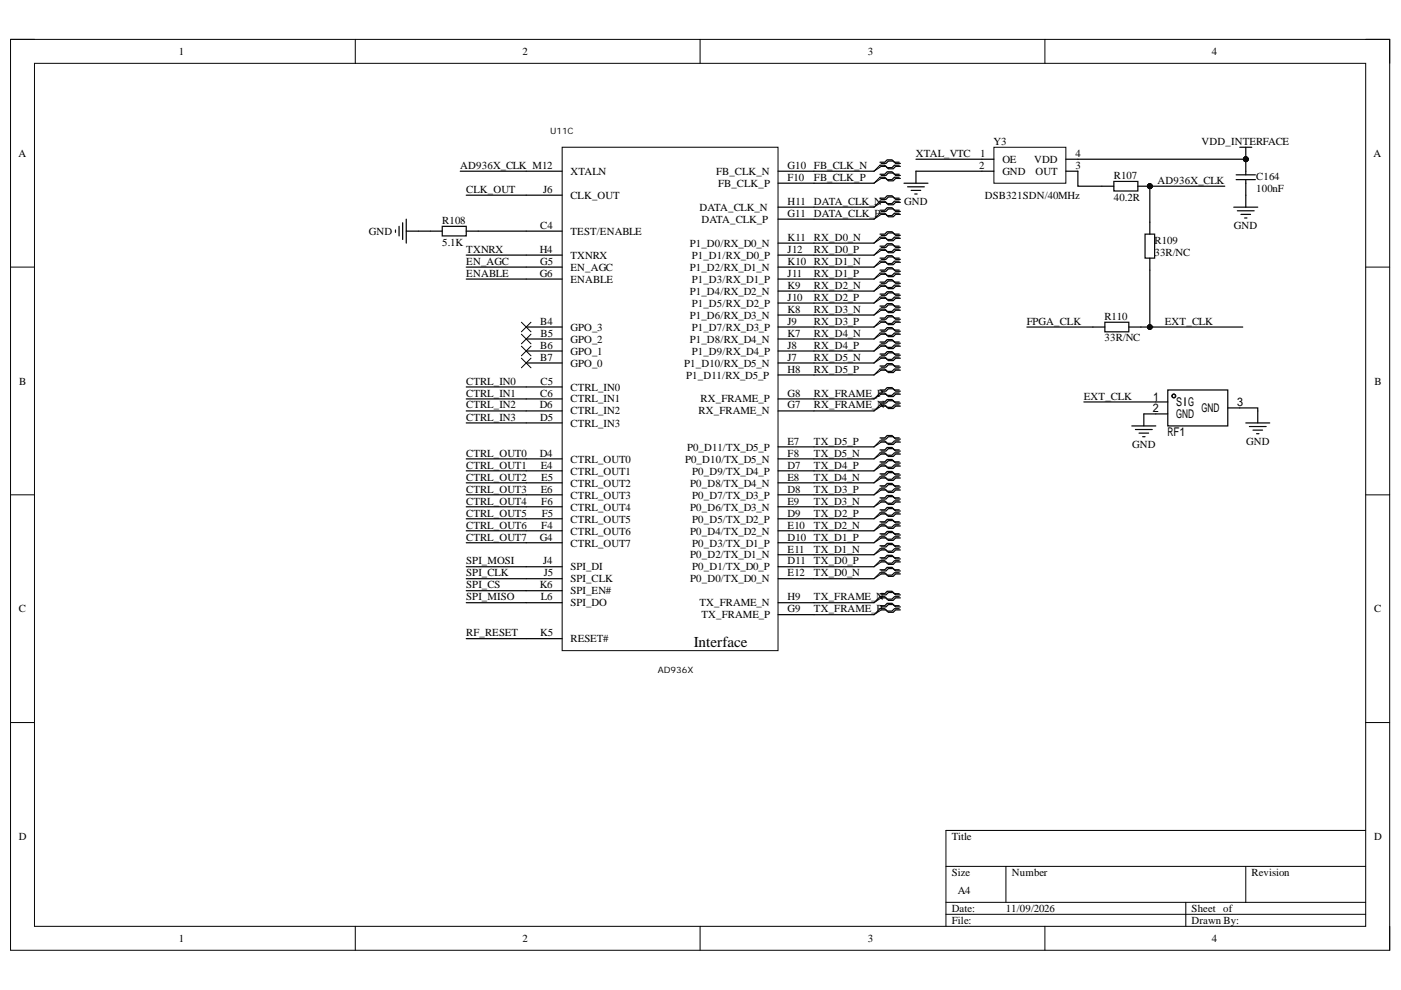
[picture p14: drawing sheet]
<svg xmlns="http://www.w3.org/2000/svg" width="297mm" height="210mm" viewBox="0 0 297 210" stroke-linecap="round" stroke-linejoin="round" font-family="sans-serif">
<defs><g id="words">
<text font-size="3.5" x="263.5" y="35.6">PIC16402</text>
<text font-size="3.2" x="147.1" y="137.3">Interface</text>
<g font-size="2.5">
<text x="249.3" y="86.2">SIG</text>
<text x="249.3" y="88.7">GND</text>
<text x="254.8" y="87.5">GND</text>
<text x="247.6" y="92.5">RF1</text>
</g>
<g font-size="2.3">
<text x="37.9" y="11.7">1</text>
<text x="110.8" y="11.7">2</text>
<text x="184" y="11.7">3</text>
<text x="257" y="11.7">4</text>
<text x="3.9" y="33.3">A</text>
<text x="97.6" y="35.9">AD936X_CLK M12</text>
<text x="167" y="35.9">G10</text>
<text x="172.6" y="35.9">FB_CLK_N</text>
<text x="194.2" y="33.3">XTAL_VTC</text>
<text x="207.6" y="35.9">2</text>
<text x="207.8" y="33.3">1</text>
<text x="210.7" y="30.8">Y3</text>
<text x="212.5" y="34.6">OE</text>
<text x="219.3" y="34.6">VDD</text>
<text x="228" y="35.9">3</text>
<text x="228" y="33.3">4</text>
<text x="254.8" y="30.8">VDD_INTERFACE</text>
<text x="291.2" y="33.3">A</text>
<text x="98.9" y="40.9">CLK_OUT</text>
<text x="115.2" y="40.9">J6</text>
<text x="120.9" y="37.1">XTALN</text>
<text x="151.8" y="37.1">FB_CLK_N</text>
<text x="152.3" y="39.7">FB_CLK_P</text>
<text x="167" y="38.4">F10</text>
<text x="172.6" y="38.4">FB_CLK_P</text>
<text x="212.5" y="37.1">GND</text>
<text x="219.5" y="37.1">OUT</text>
<text x="236.1" y="38">R107</text>
<text x="245.4" y="39">AD936X_CLK</text>
<text x="266.4" y="40.7">100nF</text>
<text x="266.4" y="38.1">C164</text>
<text x="93.8" y="47.5">R108</text>
<text x="120.9" y="42.2">CLK_OUT</text>
<text x="148.3" y="44.7">DATA_CLK_N</text>
<text x="148.7" y="47.3">DATA_CLK_P</text>
<text x="167" y="46">G11</text>
<text x="167" y="43.5">H11</text>
<text x="172.6" y="43.5">DATA_CLK_N</text>
<text x="172.6" y="46">DATA_CLK_P</text>
<text x="191.7" y="43.5">GND</text>
<text x="208.8" y="42.2">DSB321SDN/40MHz</text>
<text x="236.1" y="42.5">40.2R</text>
<text x="78.2" y="49.8">GND</text>
<text x="93.8" y="52.1">5.1K</text>
<text x="98.9" y="53.6">TXNRX</text>
<text x="114.4" y="53.6">H4</text>
<text x="114.5" y="48.5">C4</text>
<text x="120.9" y="49.8">TEST/ENABLE</text>
<text x="146.3" y="52.3">P1_D0/RX_D0_N</text>
<text x="167" y="53.6">J12</text>
<text x="167" y="51.1">K11</text>
<text x="172.6" y="53.6">RX_D0_P</text>
<text x="172.6" y="51.1">RX_D0_N</text>
<text x="244.8" y="51.7">R109</text>
<text x="261.6" y="48.5">GND</text>
<text x="98.9" y="56.2">EN_AGC</text>
<text x="98.9" y="58.7">ENABLE</text>
<text x="114.4" y="58.7">G6</text>
<text x="114.5" y="56.2">G5</text>
<text x="120.9" y="57.4">EN_AGC</text>
<text x="120.9" y="60">ENABLE</text>
<text x="120.9" y="54.9">TXNRX</text>
<text x="146.3" y="57.4">P1_D2/RX_D1_N</text>
<text x="146.7" y="60">P1_D3/RX_D1_P</text>
<text x="146.7" y="54.9">P1_D1/RX_D0_P</text>
<text x="167" y="58.7">J11</text>
<text x="167" y="56.2">K10</text>
<text x="172.6" y="56.2">RX_D1_N</text>
<text x="172.6" y="58.7">RX_D1_P</text>
<text x="244.8" y="54.2">33R/NC</text>
<text x="146.3" y="62.5">P1_D4/RX_D2_N</text>
<text x="146.7" y="65">P1_D5/RX_D2_P</text>
<text x="167" y="63.8">J10</text>
<text x="167" y="61.2">K9</text>
<text x="172.6" y="63.8">RX_D2_P</text>
<text x="172.6" y="61.2">RX_D2_N</text>
<text x="114.5" y="68.8">B4</text>
<text x="114.6" y="71.4">B5</text>
<text x="120.9" y="70.1">GPO_3</text>
<text x="146.3" y="67.6">P1_D6/RX_D3_N</text>
<text x="146.7" y="70.1">P1_D7/RX_D3_P</text>
<text x="167" y="68.8">J9</text>
<text x="167" y="71.4">K7</text>
<text x="167" y="66.3">K8</text>
<text x="172.6" y="71.4">RX_D4_N</text>
<text x="172.6" y="66.3">RX_D3_N</text>
<text x="172.6" y="68.8">RX_D3_P</text>
<text x="217.7" y="68.8">FPGA_CLK</text>
<text x="234.2" y="67.8">R110</text>
<text x="247" y="68.8">EXT_CLK</text>
<text x="114.5" y="73.9">B6</text>
<text x="114.5" y="76.5">B7</text>
<text x="120.9" y="72.7">GPO_2</text>
<text x="120.9" y="75.2">GPO_1</text>
<text x="120.9" y="77.7">GPO_0</text>
<text x="145.1" y="77.7">P1_D10/RX_D5_N</text>
<text x="146.3" y="72.7">P1_D8/RX_D4_N</text>
<text x="146.7" y="75.2">P1_D9/RX_D4_P</text>
<text x="167" y="76.5">J7</text>
<text x="167" y="73.9">J8</text>
<text x="172.6" y="73.9">RX_D4_P</text>
<text x="172.6" y="76.5">RX_D5_N</text>
<text x="234.2" y="72.4">33R/NC</text>
<text x="4.1" y="81.5">B</text>
<text x="98.9" y="81.5">CTRL_IN0</text>
<text x="114.6" y="81.5">C5</text>
<text x="120.9" y="82.8">CTRL_IN0</text>
<text x="145.5" y="80.3">P1_D11/RX_D5_P</text>
<text x="167" y="79">H8</text>
<text x="172.6" y="79">RX_D5_P</text>
<text x="291.4" y="81.5">B</text>
<text x="98.9" y="84.1">CTRL_IN1</text>
<text x="98.9" y="86.6">CTRL_IN2</text>
<text x="98.9" y="89.2">CTRL_IN3</text>
<text x="114.4" y="86.6">D6</text>
<text x="114.5" y="84.1">C6</text>
<text x="114.5" y="89.2">D5</text>
<text x="120.9" y="85.3">CTRL_IN1</text>
<text x="120.9" y="87.9">CTRL_IN2</text>
<text x="148.1" y="87.9">RX_FRAME_N</text>
<text x="148.5" y="85.3">RX_FRAME_P</text>
<text x="167" y="86.6">G7</text>
<text x="167" y="84.1">G8</text>
<text x="172.6" y="84.1">RX_FRAME_P</text>
<text x="172.6" y="86.6">RX_FRAME_N</text>
<text x="229.8" y="84.7">EXT_CLK</text>
<text x="120.9" y="90.5">CTRL_IN3</text>
<text x="145.7" y="95.6">P0_D11/TX_D5_P</text>
<text x="167" y="94.3">E7</text>
<text x="172.6" y="94.3">TX_D5_P</text>
<text x="240" y="94.9">GND</text>
<text x="264.2" y="94.3">GND</text>
<text x="98.9" y="96.8">CTRL_OUT0</text>
<text x="98.9" y="99.4">CTRL_OUT1</text>
<text x="98.9" y="101.9">CTRL_OUT2</text>
<text x="114.4" y="96.8">D4</text>
<text x="114.7" y="99.4">E4</text>
<text x="114.8" y="101.9">E5</text>
<text x="120.9" y="98.1">CTRL_OUT0</text>
<text x="120.9" y="100.6">CTRL_OUT1</text>
<text x="145.2" y="98.1">P0_D10/TX_D5_N</text>
<text x="146.8" y="100.6">P0_D9/TX_D4_P</text>
<text x="167" y="99.4">D7</text>
<text x="167" y="101.9">E8</text>
<text x="167" y="96.8">F8</text>
<text x="172.6" y="96.8">TX_D5_N</text>
<text x="172.6" y="99.4">TX_D4_P</text>
<text x="172.6" y="101.9">TX_D4_N</text>
<text x="98.9" y="104.5">CTRL_OUT3</text>
<text x="98.9" y="107">CTRL_OUT4</text>
<text x="114.7" y="104.5">E6</text>
<text x="114.8" y="107">F6</text>
<text x="120.9" y="103.2">CTRL_OUT2</text>
<text x="120.9" y="105.7">CTRL_OUT3</text>
<text x="146.3" y="103.2">P0_D8/TX_D4_N</text>
<text x="146.8" y="105.7">P0_D7/TX_D3_P</text>
<text x="167" y="104.5">D8</text>
<text x="167" y="107">E9</text>
<text x="172.6" y="107">TX_D3_N</text>
<text x="172.6" y="104.5">TX_D3_P</text>
<text x="98.9" y="109.5">CTRL_OUT5</text>
<text x="98.9" y="112.1">CTRL_OUT6</text>
<text x="114.8" y="112.1">F4</text>
<text x="114.9" y="109.5">F5</text>
<text x="120.9" y="113.3">CTRL_OUT6</text>
<text x="120.9" y="110.8">CTRL_OUT5</text>
<text x="120.9" y="108.3">CTRL_OUT4</text>
<text x="146.3" y="108.3">P0_D6/TX_D3_N</text>
<text x="146.3" y="113.3">P0_D4/TX_D2_N</text>
<text x="146.8" y="110.8">P0_D5/TX_D2_P</text>
<text x="167" y="109.5">D9</text>
<text x="167" y="112.1">E10</text>
<text x="172.6" y="109.5">TX_D2_P</text>
<text x="172.6" y="112.1">TX_D2_N</text>
<text x="98.9" y="119.7">SPI_MOSI</text>
<text x="98.9" y="114.6">CTRL_OUT7</text>
<text x="114.4" y="114.6">G4</text>
<text x="115.2" y="119.7">J4</text>
<text x="120.9" y="115.9">CTRL_OUT7</text>
<text x="146.3" y="118.4">P0_D2/TX_D1_N</text>
<text x="146.8" y="115.9">P0_D3/TX_D1_P</text>
<text x="167" y="114.6">D10</text>
<text x="167" y="119.7">D11</text>
<text x="167" y="117.1">E11</text>
<text x="172.6" y="117.1">TX_D1_N</text>
<text x="172.6" y="119.7">TX_D0_P</text>
<text x="172.6" y="114.6">TX_D1_P</text>
<text x="98.9" y="122.2">SPI_CLK</text>
<text x="98.9" y="124.8">SPI_CS</text>
<text x="114.4" y="124.8">K6</text>
<text x="115.3" y="122.2">J5</text>
<text x="120.9" y="121">SPI_DI</text>
<text x="120.9" y="123.5">SPI_CLK</text>
<text x="146.3" y="123.5">P0_D0/TX_D0_N</text>
<text x="146.8" y="121">P0_D1/TX_D0_P</text>
<text x="167" y="122.2">E12</text>
<text x="172.6" y="122.2">TX_D0_N</text>
<text x="4" y="129.8">C</text>
<text x="98.9" y="127.3">SPI_MISO</text>
<text x="114.7" y="127.3">L6</text>
<text x="120.9" y="126">SPI_EN#</text>
<text x="120.9" y="128.6">SPI_DO</text>
<text x="148.3" y="128.6">TX_FRAME_N</text>
<text x="148.7" y="131.1">TX_FRAME_P</text>
<text x="167" y="129.8">G9</text>
<text x="167" y="127.3">H9</text>
<text x="172.6" y="129.8">TX_FRAME_P</text>
<text x="172.6" y="127.3">TX_FRAME_N</text>
<text x="291.3" y="129.8">C</text>
<text x="98.9" y="134.9">RF_RESET</text>
<text x="114.5" y="134.9">K5</text>
<text x="120.9" y="136.2">RESET#</text>
<text x="4" y="178.1">D</text>
<text x="201.8" y="178.1">Title</text>
<text x="291.3" y="178.1">D</text>
<text x="201.8" y="185.7">Size</text>
<text x="214.6" y="185.7">Number</text>
<text x="265.3" y="185.7">Revision</text>
<text x="203" y="189.6">A4</text>
<text x="201.8" y="193.4">Date:</text>
<text x="201.8" y="195.9">File:</text>
<text x="213.3" y="193.4">11/09/2026</text>
<text x="252.6" y="193.4">Sheet of</text>
<text x="252.6" y="195.9">Drawn By:</text>
<text x="37.9" y="199.7">1</text>
<text x="110.8" y="199.7">2</text>
<text x="184" y="199.7">3</text>
<text x="257" y="199.7">4</text>
</g>
<g font-size="1.9">
<text x="116.6" y="28.3">U11C</text>
<text x="139.5" y="142.7">AD936X</text>
</g>
</g></defs>
<path d="M2.2 8.4h292.4v193.1h-292.4z" fill="none" stroke="#000" stroke-width=".21"/>
<path d="M7.3 13.4h282.3v183h-282.3z" fill-rule="evenodd" fill="#fff"/>
<g fill="none" stroke="#000" stroke-width=".21">
<path d="M2.2 8.3h5.1M7.3 13.4h282.3v183h-282.3zM75.3 8.3v5.1M148.4 8.3v5.1M221.5 8.4v5M289.6 8.4h5v5M119.2 31.2h45.8v106.8h-45.8zM2.2 56.6h5.1M289.6 56.6h5M2.2 104.9h5.1M289.6 104.9h5M2.2 153.2h5.1"/>
<path d="M289.6 153.2h5M289.6 176.1h-89v20.3M75.3 196.4v5.1M148.4 196.4v5.1M200.6 183.7h89M200.6 191.3h89M200.6 193.9h89M213.3 183.7v7.6M221.5 196.4v5.1M251.4 191.3v5.1M264.1 183.7v7.6M294.6 196.4v5.1"/>
</g>
<g fill="none" stroke="#000" stroke-width=".25">
<path d="M111.6 36.3h7.6M165 38.8h7.6M165 36.3h7.6M83.8 48.8v.5M84.6 48v2M85.4 47.2v3.6M86.1 49h2.6M86.1 46.5v5M91.2 49h2.6M93.8 48h5.1v2h-5.1zM98.9 49h2.5M111.6 49h7.6"/>
<path d="M111.6 56.6h7.6M111.6 59.2h7.6M111.6 54.1h7.6M111.6 41.4h7.6M165 56.6h7.6M165 59.2h7.6M165 46.5h7.6M165 54.1h7.6M165 43.9h7.6M165 51.5h7.6M111.6 69.3h7.6M111.6 71.9h7.6"/>
<path d="M111.6 74.4h7.6M111.6 77h7.6M165 69.3h7.6M165 71.9h7.6M165 74.4h7.6M165 77h7.6M165 79.5h7.6M165 64.3h7.6M165 66.8h7.6M165 61.7h7.6M111.6 82h7.6M111.6 84.6h7.6"/>
<path d="M111.6 97.3h7.6M111.6 89.7h7.6M111.6 87.1h7.6M111.6 99.8h7.6M165 84.6h7.6M165 97.3h7.6M165 87.1h7.6M165 99.8h7.6M165 94.7h7.6M111.6 104.9h7.6M111.6 110h7.6M111.6 115.1h7.6"/>
<path d="M111.6 102.4h7.6M111.6 107.5h7.6M111.6 112.5h7.6M165 104.9h7.6M165 110h7.6M165 115.1h7.6M165 102.4h7.6M165 107.5h7.6M165 112.5h7.6M165 117.6h7.6M111.6 120.2h7.6M111.6 122.7h7.6"/>
<path d="M111.6 127.8h7.6M111.6 135.4h7.6M111.6 125.2h7.6M165 120.2h7.6M165 122.7h7.6M165 130.3h7.6M165 127.8h7.6"/>
</g>
<path d="M210.7 31.2h15.3v7.6h-15.3z" fill-rule="evenodd" fill="#fff"/>
<g fill="none" stroke="#000" stroke-width=".21">
<path d="M186.6 35l-1.3 1.3 1.5-1M186.6 37.6l-1.3 1.2 1.5-1M210.7 31.2h15.3v7.6h-15.3zM186.6 42.7l-1.3 1.2 1.5-1M186.6 45.2l-1.3 1.3 1.5-1M186.6 50.3l-1.3 1.2 1.5-1M186.6 52.8l-1.3 1.3 1.5-1M186.6 55.4l-1.3 1.2 1.5-1M186.6 57.9l-1.3 1.3 1.5-1M110.5 68.3l2.1 2.1M110.5 70.9l2.1 2M110.5 73.4l2.1 2"/>
<path d="M110.5 75.9l2.1 2.1M112.6 68.3l-2.1 2.1M112.6 70.9l-2.1 2M112.6 73.4l-2.1 2M112.6 75.9l-2.1 2.1M186.6 60.4l-1.3 1.3 1.5-1M186.6 63l-1.3 1.3 1.5-1.1M186.6 65.5l-1.3 1.3 1.5-1M186.6 68.1l-1.3 1.2 1.5-1M186.6 70.6l-1.3 1.3 1.5-1M186.6 73.1l-1.3 1.3 1.5-1M186.6 75.7l-1.3 1.3 1.5-1.1"/>
<path d="M186.6 78.2l-1.3 1.3 1.5-1M186.6 83.3l-1.3 1.3 1.5-1M186.6 85.9l-1.3 1.2 1.5-1M186.6 93.5l-1.3 1.2 1.5-1M186.6 96l-1.3 1.3 1.5-1M186.6 98.6l-1.3 1.2 1.5-1M186.6 101.1l-1.3 1.3 1.5-1M186.6 103.6l-1.3 1.3 1.5-1M186.6 106.2l-1.3 1.3 1.5-1.1M186.6 108.7l-1.3 1.3 1.5-1M186.6 111.3l-1.3 1.2 1.5-1M186.6 113.8l-1.3 1.3 1.5-1"/>
<path d="M186.6 116.4l-1.3 1.2 1.5-1M186.6 118.9l-1.3 1.3 1.5-1.1M186.6 121.4l-1.3 1.3 1.5-1M186.6 126.5l-1.3 1.3 1.5-1M186.6 129.1l-1.3 1.2 1.5-1"/>
<circle cx="243.8" cy="39.5" r=".51"/>
<circle cx="243.8" cy="69.3" r=".51"/>
</g>
<g fill="none" stroke="#000" stroke-width=".25">
<path d="M97.6 36.3h14M172.6 36.3h12.7M172.6 38.8h12.7M186.6 34.4h1l.5-.5h1l.5 .5h1M186.6 35h1l.5 .5h1l.5-.5h1M186.6 36.9h1l.5-.5h1l.5 .5h1M186.6 37.6h1l.5 .5h1l.5-.5h1M186.8 34.6h1l.5-.5h1.1l.5 .5h1M186.8 35.3h1l.5 .5h1.1l.5-.5h1M186.8 37.2h1l.5-.5h1.1l.5 .5h1M186.8 37.8h1l.5 .5h1.1l.5-.5h1M191.7 38.8h5"/>
<path d="M192.4 39.6h3.6M194.2 33.8h16.5M210.7 36.3h-16.5v2.5M226 36.3h2.5v3.2h7.7M236.2 38.5h5v2h-5zM241.2 39.5h18.5M243.8 39.5v10.1M262.1 37.1h4.1M262.1 38.1h4.1M262.9 31.2h2.5M264.1 31.2v2.6h-38.1M264.1 36.3v.8"/>
<path d="M264.1 38.1v5.8M88.7 49h2.5M98.9 41.4h12.7M98.9 54.1h12.7M98.9 56.6h12.7M98.9 59.2h12.7M101.4 49h10.2M172.6 43.9h12.7M172.6 56.6h12.7M172.6 59.2h12.7M172.6 46.5h12.7M172.6 51.5h12.7"/>
<path d="M172.6 54.1h12.7M186.6 42h1l.5-.5h1l.5 .5h1M186.6 42.7h1l.5 .5h1l.5-.5h1M186.6 44.6h1l.5-.6h1l.5 .6h1M186.6 45.2h1l.5 .5h1l.5-.5h1M186.6 49.6h1l.5-.5h1l.5 .5h1M186.6 50.3h1l.5 .5h1l.5-.5h1M186.6 52.2h1l.5-.5h1l.5 .5h1M186.6 52.8h1l.5 .5h1l.5-.5h1M186.6 54.7h1l.5-.5h1l.5 .5h1M186.6 55.4h1l.5 .5h1l.5-.5h1M186.6 57.3h1l.5-.5h1l.5 .5h1"/>
<path d="M186.6 57.9h1l.5 .5h1l.5-.5h1M186.6 59.8h1l.5-.5h1l.5 .5h1M186.8 42.3h1l.5-.5h1.1l.5 .5h1M186.8 42.9h1l.5 .5h1.1l.5-.5h1M186.8 44.8h1l.5-.5h1.1l.5 .5h1M186.8 45.5h1l.5 .5h1.1l.5-.5h1M186.8 49.9h1l.5-.5h1.1l.5 .5h1M186.8 50.5h1l.5 .5h1.1l.5-.5h1M186.8 52.4h1l.5-.5h1.1l.5 .5h1M186.8 53.1h1l.5 .5h1.1l.5-.5h1M186.8 55h1l.5-.5h1.1l.5 .5h1M186.8 55.6h1l.5 .5h1.1l.5-.5h1"/>
<path d="M186.8 57.5h1l.5-.5h1.1l.5 .5h1M186.8 58.2h1l.5 .5h1.1l.5-.5h1M193.2 40.4h2M193.9 41.1h.6M242.8 49.6h2v5.1h-2zM243.8 54.7v14.6h19.7M261.6 43.9h5.1M262.3 44.7h3.6M263.1 45.5h2M263.9 46.2h.5M172.6 69.3h12.7M172.6 61.7h12.7"/>
<path d="M172.6 64.3h12.7M172.6 66.8h12.7M172.6 71.9h12.7M172.6 74.4h12.7M172.6 77h12.7M172.6 79.5h12.7M186.6 60.4h1l.5 .6h1l.5-.6h1M186.6 62.4h1l.5-.6h1l.5 .6h1M186.6 63h1l.5 .5h1l.5-.5h1M186.6 64.9h1l.5-.5h1l.5 .5h1M186.6 65.5h1l.5 .5h1l.5-.5h1M186.6 67.4h1l.5-.5h1l.5 .5h1"/>
<path d="M186.6 68.1h1l.5 .5h1l.5-.5h1M186.6 70h1l.5-.5h1l.5 .5h1M186.6 70.6h1l.5 .5h1l.5-.5h1M186.6 72.5h1l.5-.5h1l.5 .5h1M186.6 73.1h1l.5 .6h1l.5-.6h1M186.6 75.1h1l.5-.5h1l.5 .5h1M186.6 75.7h1l.5 .5h1l.5-.5h1M186.6 77.6h1l.5-.5h1l.5 .5h1M186.6 78.2h1l.5 .5h1l.5-.5h1M186.8 60.1h1l.5-.5h1.1l.5 .5h1M186.8 60.7h1l.5 .5h1.1l.5-.5h1M186.8 62.6h1l.5-.5h1.1l.5 .5h1"/>
<path d="M186.8 63.2h1l.5 .5h1.1l.5-.5h1M186.8 65.1h1l.5-.5h1.1l.5 .5h1M186.8 65.8h1l.5 .5h1.1l.5-.5h1M186.8 67.7h1l.5-.5h1.1l.5 .5h1M186.8 68.3h1l.5 .5h1.1l.5-.5h1M186.8 70.2h1l.5-.5h1.1l.5 .5h1M186.8 70.9h1l.5 .5h1.1l.5-.5h1M186.8 72.8h1l.5-.5h1.1l.5 .5h1M186.8 73.4h1l.5 .5h1.1l.5-.5h1M186.8 75.3h1l.5-.5h1.1l.5 .5h1M186.8 75.9h1l.5 .6h1.1l.5-.6h1M186.8 77.9h1l.5-.6h1.1l.5 .6h1"/>
<path d="M186.8 78.5h1l.5 .5h1.1l.5-.5h1M217.7 69.3h16.6M234.3 68.3h5v2.1h-5zM239.3 69.3h4.5M98.9 82h12.7M98.9 84.6h12.7M98.9 87.1h12.7M98.9 97.3h12.7M98.9 89.7h12.7M98.9 99.8h12.7M172.6 84.6h12.7M172.6 87.1h12.7"/>
<path d="M172.6 94.7h12.7M172.6 97.3h12.7M172.6 99.8h12.7M186.6 82.7h1l.5-.5h1l.5 .5h1M186.6 83.3h1l.5 .5h1l.5-.5h1M186.6 85.2h1l.5-.5h1l.5 .5h1M186.6 85.9h1l.5 .5h1l.5-.5h1M186.6 92.8h1l.5-.5h1l.5 .5h1M186.6 93.5h1l.5 .5h1l.5-.5h1M186.6 95.4h1l.5-.5h1l.5 .5h1M186.6 96h1l.5 .5h1l.5-.5h1M186.6 97.9h1l.5-.5h1l.5 .5h1"/>
<path d="M186.6 98.6h1l.5 .5h1l.5-.5h1M186.8 82.9h1l.5-.5h1.1l.5 .5h1M186.8 83.6h1l.5 .5h1.1l.5-.5h1M186.8 85.5h1l.5-.5h1.1l.5 .5h1M186.8 86.1h1l.5 .5h1.1l.5-.5h1M186.8 93.1h1l.5-.5h1.1l.5 .5h1M186.8 93.7h1l.5 .5h1.1l.5-.5h1M186.8 95.6h1l.5-.5h1.1l.5 .5h1M186.8 96.3h1l.5 .5h1.1l.5-.5h1M186.8 98.2h1l.5-.5h1.1l.5 .5h1M186.8 98.8h1l.5 .5h1.1l.5-.5h1M229.8 85.2h17.8"/>
<path d="M240 90.3h5.1M240.7 91.1h3.6M241.5 91.8h2M242.3 92.6h.5M247.6 82.7h12.7v7.6h-12.7zM247.6 87.8h-5.1v2.5M260.3 86.5h6.4v3.2M264.1 89.7h5.1M264.9 90.4h3.5M265.7 91.2h2M266.4 92h.5M98.9 102.4h12.7"/>
<path d="M98.9 104.9h12.7M98.9 107.5h12.7M98.9 110h12.7M98.9 112.5h12.7M98.9 115.1h12.7M172.6 102.4h12.7M172.6 104.9h12.7M172.6 107.5h12.7M172.6 110h12.7M172.6 112.5h12.7M172.6 115.1h12.7M172.6 117.6h12.7"/>
<path d="M186.6 100.5h1l.5-.5h1l.5 .5h1M186.6 101.1h1l.5 .5h1l.5-.5h1M186.6 103h1l.5-.5h1l.5 .5h1M186.6 103.6h1l.5 .5h1l.5-.5h1M186.6 105.6h1l.5-.6h1l.5 .6h1M186.6 106.2h1l.5 .5h1l.5-.5h1M186.6 108.1h1l.5-.5h1l.5 .5h1M186.6 108.7h1l.5 .5h1l.5-.5h1M186.6 110.6h1l.5-.5h1l.5 .5h1M186.6 111.3h1l.5 .5h1l.5-.5h1M186.6 113.2h1l.5-.5h1l.5 .5h1M186.6 113.8h1l.5 .5h1l.5-.5h1"/>
<path d="M186.6 115.7h1l.5-.5h1l.5 .5h1M186.6 116.4h1l.5 .5h1l.5-.5h1M186.6 118.3h1l.5-.6h1l.5 .6h1M186.6 118.9h1l.5 .5h1l.5-.5h1M186.8 100.7h1l.5-.5h1.1l.5 .5h1M186.8 101.4h1l.5 .5h1.1l.5-.5h1M186.8 103.3h1l.5-.5h1.1l.5 .5h1M186.8 103.9h1l.5 .5h1.1l.5-.5h1M186.8 105.8h1l.5-.5h1.1l.5 .5h1M186.8 106.4h1l.5 .6h1.1l.5-.6h1M186.8 108.3h1l.5-.5h1.1l.5 .5h1M186.8 109h1l.5 .5h1.1l.5-.5h1"/>
<path d="M186.8 110.9h1l.5-.5h1.1l.5 .5h1M186.8 111.5h1l.5 .5h1.1l.5-.5h1M186.8 113.4h1l.5-.5h1.1l.5 .5h1M186.8 114.1h1l.5 .5h1.1l.5-.5h1M186.8 116h1l.5-.5h1.1l.5 .5h1M186.8 116.6h1l.5 .5h1.1l.5-.5h1M186.8 118.5h1l.5-.5h1.1l.5 .5h1M186.8 119.1h1l.5 .6h1.1l.5-.6h1M98.9 120.2h12.7M98.9 122.7h12.7M98.9 125.2h12.7M98.9 127.8h12.7"/>
<path d="M98.9 135.4h12.7M172.6 120.2h12.7M172.6 122.7h12.7M172.6 127.8h12.7M172.6 130.3h12.7M186.6 120.8h1l.5-.5h1l.5 .5h1M186.6 121.4h1l.5 .5h1l.5-.5h1M186.6 125.9h1l.5-.5h1l.5 .5h1M186.6 126.5h1l.5 .5h1l.5-.5h1M186.6 128.4h1l.5-.5h1l.5 .5h1M186.6 129.1h1l.5 .5h1l.5-.5h1M186.8 121.1h1l.5-.6h1.1l.5 .6h1"/>
<path d="M186.8 121.7h1l.5 .5h1.1l.5-.5h1M186.8 126.1h1l.5-.5h1.1l.5 .5h1M186.8 126.8h1l.5 .5h1.1l.5-.5h1M186.8 128.7h1l.5-.5h1.1l.5 .5h1M186.8 129.3h1l.5 .5h1.1l.5-.5h1"/>
<circle cx="248.9" cy="84" r=".38"/>
</g>
<g fill="#000">
<circle cx="243.8" cy="39.5" r=".51"/>
<circle cx="243.8" cy="69.3" r=".51"/>
</g>
<use href="#words"/>
</svg>
